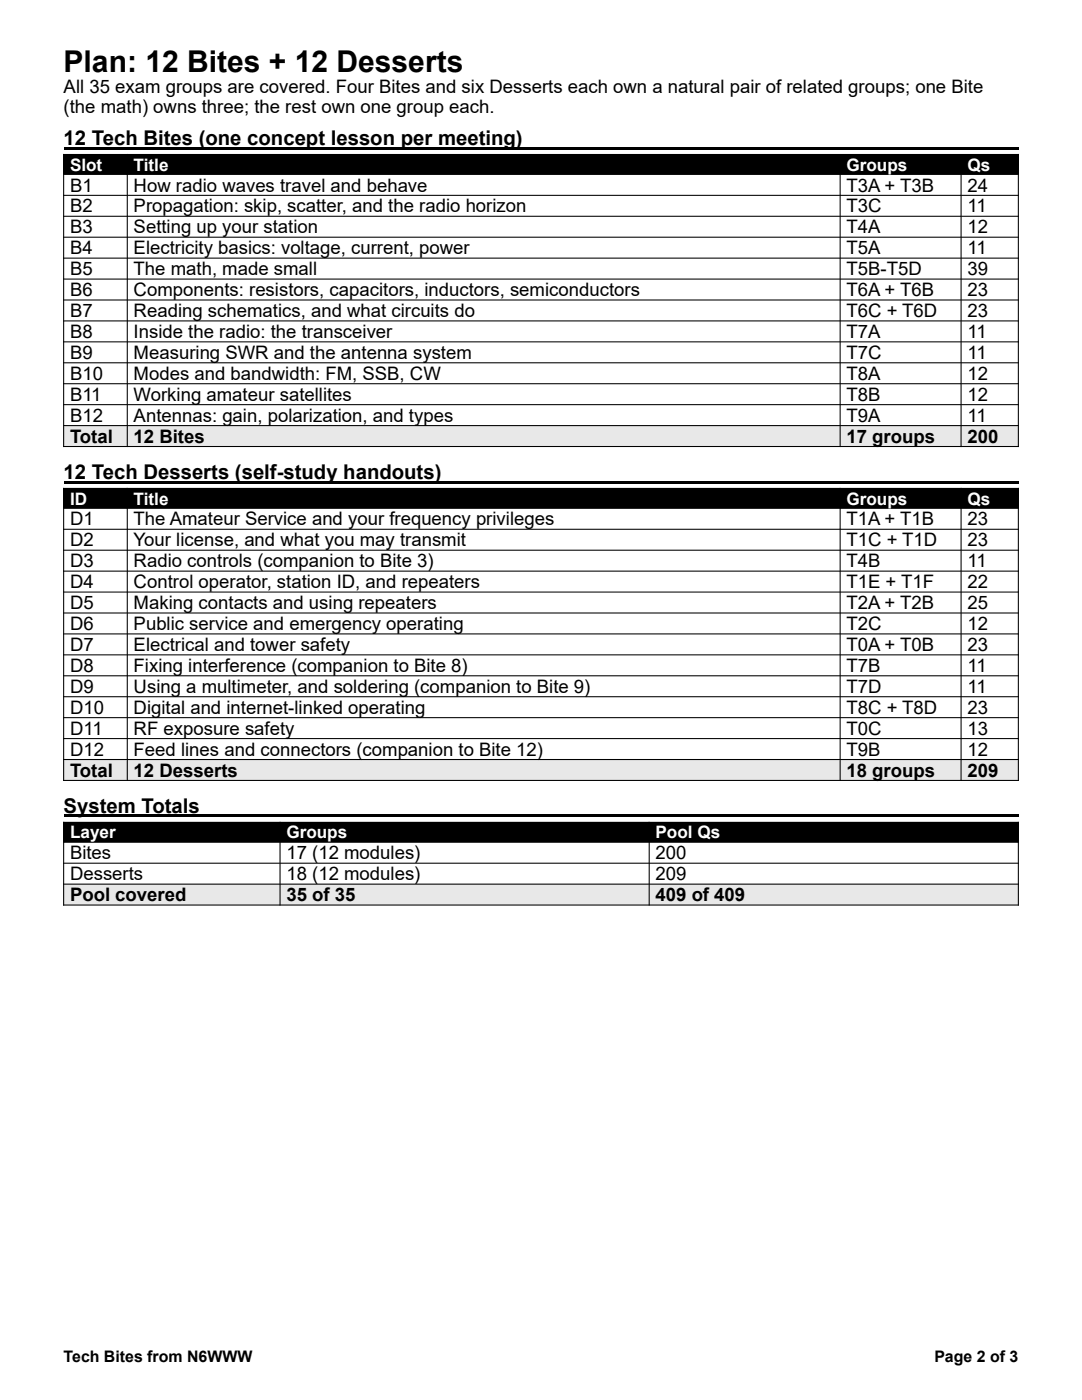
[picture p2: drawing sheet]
<svg xmlns="http://www.w3.org/2000/svg" width="216mm" height="279mm" viewBox="0 0 216 279" stroke-linecap="round" stroke-linejoin="round" font-family="sans-serif">
<defs><g id="words">
<text font-size="6" x="12.7" y="14.5">Plan: 12 Bites + 12 Desserts</text>
<g font-size="4.1">
<text x="12.7" y="28.9">12 Tech Bites (one concept lesson per meeting)</text>
<text x="12.7" y="95.6">12 Tech Desserts (self-study handouts)</text>
<text x="12.7" y="162.2">System Totals</text>
</g>
<g font-size="3.7">
<text x="12.7" y="18.6">All 35 exam groups are covered. Four Bites and six Desserts each own a natural pair of related groups; one Bite</text>
<text x="12.7" y="22.5">(the math) owns three; the rest own one group each.</text>
<text x="14" y="38.2">B1</text>
<text x="26.7" y="38.2">How radio waves travel and behave</text>
<text x="168.9" y="38.2">T3A + T3B</text>
<text x="193" y="38.2">24</text>
<text x="14" y="42.4">B2</text>
<text x="14" y="46.6">B3</text>
<text x="26.7" y="42.4">Propagation: skip, scatter, and the radio horizon</text>
<text x="26.7" y="46.6">Setting up your station</text>
<text x="168.9" y="42.4">T3C</text>
<text x="168.9" y="46.6">T4A</text>
<text x="193" y="42.4">11</text>
<text x="193" y="46.6">12</text>
<text x="14" y="50.8">B4</text>
<text x="26.7" y="50.8">Electricity basics: voltage, current, power</text>
<text x="168.9" y="50.8">T5A</text>
<text x="193" y="50.8">11</text>
<text x="14" y="54.9">B5</text>
<text x="14" y="59.1">B6</text>
<text x="26.7" y="54.9">The math, made small</text>
<text x="26.7" y="59.1">Components: resistors, capacitors, inductors, semiconductors</text>
<text x="168.9" y="54.9">T5B-T5D</text>
<text x="168.9" y="59.1">T6A + T6B</text>
<text x="193" y="54.9">39</text>
<text x="193" y="59.1">23</text>
<text x="14" y="63.3">B7</text>
<text x="26.7" y="63.3">Reading schematics, and what circuits do</text>
<text x="168.9" y="63.3">T6C + T6D</text>
<text x="193" y="63.3">23</text>
<text x="14" y="67.5">B8</text>
<text x="14" y="71.6">B9</text>
<text x="26.7" y="67.5">Inside the radio: the transceiver</text>
<text x="26.7" y="71.6">Measuring SWR and the antenna system</text>
<text x="168.9" y="67.5">T7A</text>
<text x="168.9" y="71.6">T7C</text>
<text x="193" y="67.5">11</text>
<text x="193" y="71.6">11</text>
<text x="14" y="75.8">B10</text>
<text x="26.7" y="75.8">Modes and bandwidth: FM, SSB, CW</text>
<text x="168.9" y="75.8">T8A</text>
<text x="193" y="75.8">12</text>
<text x="14" y="80">B11</text>
<text x="26.7" y="80">Working amateur satellites</text>
<text x="168.9" y="80">T8B</text>
<text x="193" y="80">12</text>
<text x="14" y="84.2">B12</text>
<text x="14" y="88.3">Total</text>
<text x="26.7" y="84.2">Antennas: gain, polarization, and types</text>
<text x="26.7" y="88.3">12 Bites</text>
<text x="168.9" y="84.2">T9A</text>
<text x="168.9" y="88.3">17 groups</text>
<text x="193" y="84.2">11</text>
<text x="193" y="88.3">200</text>
<text x="14" y="104.9">D1</text>
<text x="26.7" y="104.9">The Amateur Service and your frequency privileges</text>
<text x="168.9" y="104.9">T1A + T1B</text>
<text x="193" y="104.9">23</text>
<text x="14" y="109">D2</text>
<text x="14" y="113.2">D3</text>
<text x="26.7" y="109">Your license, and what you may transmit</text>
<text x="26.7" y="113.2">Radio controls (companion to Bite 3)</text>
<text x="168.9" y="109">T1C + T1D</text>
<text x="168.9" y="113.2">T4B</text>
<text x="193" y="109">23</text>
<text x="193" y="113.2">11</text>
<text x="14" y="117.4">D4</text>
<text x="26.7" y="117.4">Control operator, station ID, and repeaters</text>
<text x="168.9" y="117.4">T1E + T1F</text>
<text x="193" y="117.4">22</text>
<text x="14" y="121.6">D5</text>
<text x="14" y="125.8">D6</text>
<text x="26.7" y="121.6">Making contacts and using repeaters</text>
<text x="26.7" y="125.8">Public service and emergency operating</text>
<text x="168.9" y="121.6">T2A + T2B</text>
<text x="168.9" y="125.8">T2C</text>
<text x="193" y="121.6">25</text>
<text x="193" y="125.8">12</text>
<text x="14" y="129.9">D7</text>
<text x="26.7" y="129.9">Electrical and tower safety</text>
<text x="168.9" y="129.9">T0A + T0B</text>
<text x="193" y="129.9">23</text>
<text x="14" y="134.1">D8</text>
<text x="26.7" y="134.1">Fixing interference (companion to Bite 8)</text>
<text x="168.9" y="134.1">T7B</text>
<text x="193" y="134.1">11</text>
<text x="14" y="138.3">D9</text>
<text x="14" y="142.5">D10</text>
<text x="26.7" y="138.3">Using a multimeter, and soldering (companion to Bite 9)</text>
<text x="26.7" y="142.5">Digital and internet-linked operating</text>
<text x="168.9" y="138.3">T7D</text>
<text x="168.9" y="142.5">T8C + T8D</text>
<text x="193" y="138.3">11</text>
<text x="193" y="142.5">23</text>
<text x="14" y="146.6">D11</text>
<text x="26.7" y="146.6">RF exposure safety</text>
<text x="168.9" y="146.6">T0C</text>
<text x="193" y="146.6">13</text>
<text x="14" y="150.8">D12</text>
<text x="14" y="155">Total</text>
<text x="26.7" y="150.8">Feed lines and connectors (companion to Bite 12)</text>
<text x="26.7" y="155">12 Desserts</text>
<text x="168.9" y="150.8">T9B</text>
<text x="168.9" y="155">18 groups</text>
<text x="193" y="150.8">12</text>
<text x="193" y="155">209</text>
<text x="14" y="171.5">Bites</text>
<text x="57.1" y="171.5">17 (12 modules)</text>
<text x="130.8" y="171.5">200</text>
<text x="14" y="175.7">Desserts</text>
<text x="14" y="179.9">Pool covered</text>
<text x="57.1" y="175.7">18 (12 modules)</text>
<text x="57.1" y="179.9">35 of 35</text>
<text x="130.8" y="175.7">209</text>
<text x="130.8" y="179.9">409 of 409</text>
</g>
<g font-size="3.4" fill="#fff">
<text x="14" y="34">Slot</text>
<text x="26.7" y="34">Title</text>
<text x="168.9" y="34">Groups</text>
<text x="193" y="34">Qs</text>
<text x="14" y="100.7">ID</text>
<text x="26.7" y="100.7">Title</text>
<text x="168.9" y="100.7">Groups</text>
<text x="193" y="100.7">Qs</text>
<text x="14" y="167.3">Layer</text>
<text x="57.1" y="167.3">Groups</text>
<text x="130.8" y="167.3">Pool Qs</text>
</g>
<g font-size="3.2">
<text x="12.7" y="271.9">Tech Bites from N6WWW</text>
<text x="186.4" y="271.9">Page 2 of 3</text>
</g>
</g></defs>
<path d="M12.7 30.8h12.7v4h-12.7zM12.7 29.3h190.5v.5h-190.5z" fill="#000"/>
<path d="M12.7 84.9h12.7v4.2h-12.7z" fill="#e8e8e8"/>
<path d="M25.4 30.8h142.2v4h-142.2z" fill="#000"/>
<path d="M25.4 84.9h142.2v4.2h-142.2z" fill="#e8e8e8"/>
<path d="M167.6 30.8h24.2v4h-24.2z" fill="#000"/>
<path d="M167.6 84.9h24.2v4.2h-24.2z" fill="#e8e8e8"/>
<path d="M191.8 30.8h11.4v4h-11.4z" fill="#000"/>
<path d="M191.8 84.9h11.4v4.2h-11.4z" fill="#e8e8e8"/>
<g fill="none" stroke="#000" stroke-width=".21">
<path d="M12.6 30.8h190.7M12.6 34.8h190.7M12.6 39h190.7M12.7 30.7v58.5M25.4 30.7v58.5M167.6 30.7v58.5M191.8 30.7v58.5M203.2 30.7v58.5M12.6 43.2h190.7M12.6 47.3h190.7M12.6 51.5h190.7M12.6 55.7h190.7"/>
<path d="M12.6 59.9h190.7M12.6 64h190.7M12.6 68.2h190.7M12.6 72.4h190.7M12.6 76.6h190.7M12.6 80.8h190.7M12.6 84.9h190.7M12.6 89.1h190.7"/>
</g>
<path d="M12.7 97.5h12.7v3.9h-12.7zM12.7 95.9h190.5v.6h-190.5z" fill="#000"/>
<path d="M12.7 151.6h12.7v4.2h-12.7z" fill="#e8e8e8"/>
<path d="M25.4 97.5h142.2v3.9h-142.2z" fill="#000"/>
<path d="M25.4 151.6h142.2v4.2h-142.2z" fill="#e8e8e8"/>
<path d="M167.6 97.5h24.2v3.9h-24.2z" fill="#000"/>
<path d="M167.6 151.6h24.2v4.2h-24.2z" fill="#e8e8e8"/>
<path d="M191.8 97.5h11.4v3.9h-11.4z" fill="#000"/>
<path d="M191.8 151.6h11.4v4.2h-11.4z" fill="#e8e8e8"/>
<g fill="none" stroke="#000" stroke-width=".21">
<path d="M12.6 97.5h190.7M12.7 97.4v58.5M25.4 97.4v58.5M167.6 97.4v58.5M191.8 97.4v58.5M203.2 97.4v58.5M12.6 101.4h190.7M12.6 105.6h190.7M12.6 109.8h190.7M12.6 114h190.7M12.6 118.2h190.7M12.6 122.3h190.7"/>
<path d="M12.6 126.5h190.7M12.6 130.7h190.7M12.6 134.9h190.7M12.6 139h190.7M12.6 143.2h190.7M12.6 147.4h190.7M12.6 151.6h190.7M12.6 155.8h190.7"/>
</g>
<path d="M12.7 164.1h43.2v4h-43.2zM12.7 162.6h190.5v.5h-190.5z" fill="#000"/>
<path d="M12.7 176.4h43.2v4.2h-43.2z" fill="#e8e8e8"/>
<path d="M55.9 164.1h73.6v4h-73.6z" fill="#000"/>
<path d="M55.9 176.4h73.6v4.2h-73.6z" fill="#e8e8e8"/>
<path d="M129.5 164.1h73.7v4h-73.7z" fill="#000"/>
<path d="M129.5 176.4h73.7v4.2h-73.7z" fill="#e8e8e8"/>
<path d="M12.6 164.1h190.7M12.6 168.1h190.7M12.6 172.3h190.7M12.6 176.4h190.7M12.7 164v16.7M55.9 164v16.7M129.5 164v16.7M203.2 164v16.7M12.6 180.6h190.7" fill="none" stroke="#000" stroke-width=".21"/>
<use href="#words"/>
</svg>
